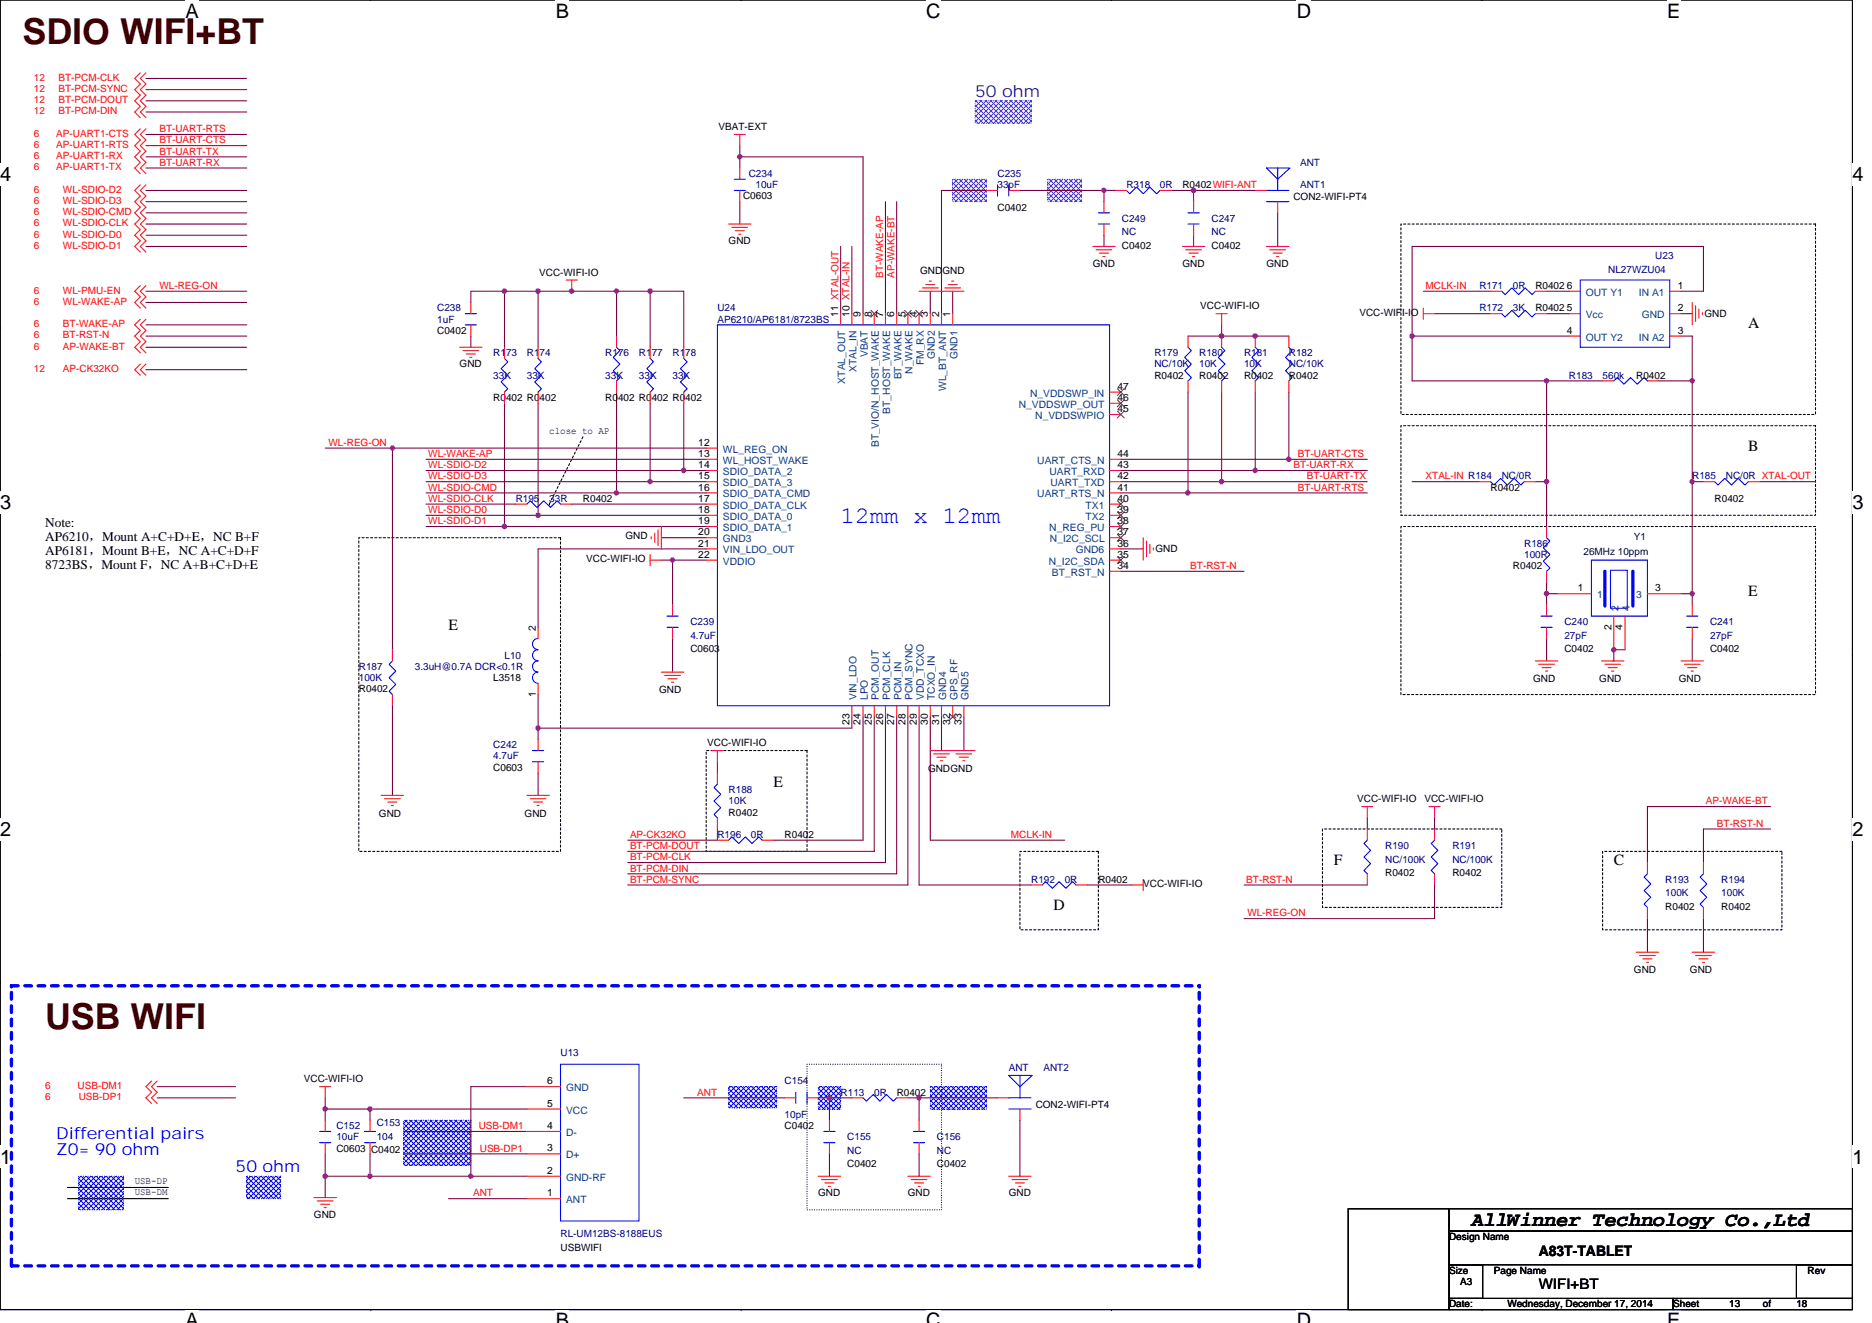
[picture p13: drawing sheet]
<svg xmlns="http://www.w3.org/2000/svg" width="297mm" height="210mm" viewBox="0 0 297 210" stroke-linecap="round" stroke-linejoin="round" font-family="sans-serif">
<defs><g id="words">
<g font-size="5.7" fill="#400000">
<text x="3.6" y="6.9">SDIO WIFI+BT</text>
<text x="7.2" y="163.4">USB WIFI</text>
</g>
<text font-size="3.7" fill="#00f" x="133.4" y="83">12mm x 12mm</text>
<g font-size="3.2">
<text x="29.4" y="2.8">A</text>
<text x="88.2" y="2.8">B</text>
<text x="147" y="2.8">C</text>
<text x="205.8" y="2.8">D</text>
<text x="264.5" y="2.8">E</text>
<text x="0" y="28.8">4</text>
<text x="293.9" y="28.8">4</text>
<text x="0" y="80.8">3</text>
<text x="293.9" y="80.8">3</text>
<text x="0" y="132.7">2</text>
<text x="293.9" y="132.7">2</text>
<text x="0" y="184.7">1</text>
<text x="293.9" y="184.7">1</text>
<text x="233.5" y="194.6">AllWinner Technology Co.,Ltd</text>
<text x="29.4" y="210.7">A</text>
<text x="88.2" y="210.7">B</text>
<text x="147" y="210.7">C</text>
<text x="205.8" y="210.7">D</text>
<text x="264.5" y="210.7">E</text>
</g>
<text font-size="2.6" fill="#400080" x="154.7" y="15.4">50 ohm</text>
<g font-size="2.6" fill="#00f">
<text x="8.9" y="180.7">Differential pairs</text>
<text x="8.9" y="183.4">Z0= 90 ohm</text>
<text x="37.4" y="186.1">50 ohm</text>
</g>
<g font-size="2.5">
<text x="277.4" y="52">A</text>
<text x="277.4" y="71.5">B</text>
<text x="277.4" y="94.7">E</text>
<text x="71.2" y="100">E</text>
<text x="122.7" y="124.9">E</text>
<text x="211.6" y="137.3">F</text>
<text x="256.1" y="137.3">C</text>
<text x="167.2" y="144.4">D</text>
</g>
<g font-size="2.3">
<text x="244.2" y="199.3">A83T-TABLET</text>
<text x="244.2" y="204.6">WIFI+BT</text>
</g>
<g font-size="2.1">
<text x="7.2" y="83.7">Note:</text>
<text x="7.2" y="85.9">AP6210，Mount A+C+D+E，NC B+F</text>
<text x="7.2" y="88.1">AP6181，Mount B+E，NC A+C+D+F</text>
<text x="7.2" y="90.3">8723BS，Mount F，NC A+B+C+D+E</text>
</g>
<g font-size="1.6" fill="#f00">
<text x="5.4" y="16.4">12</text>
<text x="5.4" y="14.6">12</text>
<text x="5.4" y="12.8">12</text>
<text x="9.3" y="16.4">BT-PCM-DOUT</text>
<text x="9.3" y="14.6">BT-PCM-SYNC</text>
<text x="9.3" y="12.8">BT-PCM-CLK</text>
<text x="5.4" y="18.1">12</text>
<text x="5.4" y="23.5">6</text>
<text x="5.4" y="21.7">6</text>
<text x="8.9" y="23.5">AP-UART1-RTS</text>
<text x="8.9" y="21.7">AP-UART1-CTS</text>
<text x="9.3" y="18.1">BT-PCM-DIN</text>
<text x="25.3" y="22.8">BT-UART-CTS</text>
<text x="25.3" y="21">BT-UART-RTS</text>
<text x="5.4" y="27">6</text>
<text x="5.4" y="25.3">6</text>
<text x="8.9" y="27">AP-UART1-TX</text>
<text x="8.9" y="25.3">AP-UART1-RX</text>
<text x="25.3" y="26.3">BT-UART-RX</text>
<text x="25.3" y="24.5">BT-UART-TX</text>
<text x="5.4" y="30.6">6</text>
<text x="5.4" y="32.4">6</text>
<text x="5.4" y="34.1">6</text>
<text x="5.4" y="35.9">6</text>
<text x="10" y="30.6">WL-SDIO-D2</text>
<text x="10" y="32.4">WL-SDIO-D3</text>
<text x="10" y="34.1">WL-SDIO-CMD</text>
<text x="10" y="35.9">WL-SDIO-CLK</text>
<text x="5.4" y="37.7">6</text>
<text x="5.4" y="39.5">6</text>
<text x="10" y="37.7">WL-SDIO-D0</text>
<text x="10" y="39.5">WL-SDIO-D1</text>
<text x="5.4" y="46.6">6</text>
<text x="10" y="46.6">WL-PMU-EN</text>
<text x="25.3" y="45.9">WL-REG-ON</text>
<text x="140.1" y="44.1" transform="rotate(-90 140.1 44.1)">BT-WAKE-AP</text>
<text x="141.9" y="44.1" transform="rotate(-90 141.9 44.1)">AP-WAKE-BT</text>
<text x="226.2" y="45.9">MCLK-IN</text>
<text x="5.4" y="53.7">6</text>
<text x="5.4" y="48.4">6</text>
<text x="5.4" y="51.9">6</text>
<text x="10" y="53.7">BT-RST-N</text>
<text x="10" y="48.4">WL-WAKE-AP</text>
<text x="10" y="51.9">BT-WAKE-AP</text>
<text x="5.4" y="55.5">6</text>
<text x="5.4" y="59">12</text>
<text x="10" y="55.5">AP-WAKE-BT</text>
<text x="10" y="59">AP-CK32KO</text>
<text x="52.1" y="70.8">WL-REG-ON</text>
<text x="68" y="74.3">WL-SDIO-D2</text>
<text x="68" y="76.1">WL-SDIO-D3</text>
<text x="68" y="77.9">WL-SDIO-CMD</text>
<text x="68" y="72.5">WL-WAKE-AP</text>
<text x="205.2" y="74.3">BT-UART-RX</text>
<text x="205.9" y="72.5">BT-UART-CTS</text>
<text x="205.9" y="77.9">BT-UART-RTS</text>
<text x="207.4" y="76.1">BT-UART-TX</text>
<text x="226.2" y="76.1">XTAL-IN R184</text>
<text x="68" y="81.4">WL-SDIO-D0</text>
<text x="68" y="83.2">WL-SDIO-D1</text>
<text x="68" y="79.7">WL-SDIO-CLK</text>
<text x="188.9" y="90.3">BT-RST-N</text>
<text x="270.7" y="127.7">AP-WAKE-BT</text>
<text x="272.4" y="131.2">BT-RST-N</text>
<text x="100" y="134.8">BT-PCM-DOUT</text>
<text x="100" y="136.5">BT-PCM-CLK</text>
<text x="100" y="133">AP-CK32KO</text>
<text x="160.4" y="133">MCLK-IN</text>
<text x="100" y="140.1">BT-PCM-SYNC</text>
<text x="100" y="138.3">BT-PCM-DIN</text>
<text x="197.8" y="140.1">BT-RST-N</text>
<text x="197.9" y="145.4">WL-REG-ON</text>
<text x="7.2" y="172.8">6</text>
<text x="12.3" y="172.8">USB-DM1</text>
<text x="110.6" y="173.9">ANT</text>
<text x="7.2" y="174.6">6</text>
<text x="12.5" y="174.6">USB-DP1</text>
<text x="76" y="179.2">USB-DM1</text>
<text x="76.1" y="182.8">USB-DP1</text>
<text x="75.1" y="189.9">ANT</text>
</g>
<g font-size="1.6">
<text x="114" y="20.6">VBAT-EXT</text>
<text x="187.6" y="29.9">R0402WIFI-ANT</text>
<text x="117.9" y="31.6">C0603</text>
<text x="158.3" y="33.4">C0402</text>
<text x="205.2" y="31.8">CON2-WIFI-PT4</text>
<text x="115.6" y="38.8">GND</text>
<text x="178" y="39.5">C0402</text>
<text x="192.2" y="39.5">C0402</text>
<text x="85.6" y="43.7">VCC-WIFI-IO</text>
<text x="146" y="43.6">GND</text>
<text x="149.6" y="43.6">GND</text>
<text x="173.4" y="42.3">GND</text>
<text x="187.6" y="42.3">GND</text>
<text x="201" y="42.3">GND</text>
<text x="243.6" y="45.9">R0402</text>
<text x="248.6" y="45.8">6</text>
<text x="266.2" y="45.8">1</text>
<text x="69.4" y="53">C0402</text>
<text x="133" y="50.3" transform="rotate(-90 133 50.3)">11 XTAL-OUT</text>
<text x="134.8" y="50.3" transform="rotate(-90 134.8 50.3)">10 XTAL-IN</text>
<text x="136.6" y="50.3" transform="rotate(-90 136.6 50.3)">9</text>
<text x="138.3" y="50.3" transform="rotate(-90 138.3 50.3)">8</text>
<text x="140.1" y="50.3" transform="rotate(-90 140.1 50.3)">7</text>
<text x="141.9" y="50.3" transform="rotate(-90 141.9 50.3)">6</text>
<text x="143.7" y="50.3" transform="rotate(-90 143.7 50.3)">5</text>
<text x="145.5" y="50.3" transform="rotate(-90 145.5 50.3)">4</text>
<text x="147.2" y="50.3" transform="rotate(-90 147.2 50.3)">3</text>
<text x="149" y="50.3" transform="rotate(-90 149 50.3)">2</text>
<text x="150.8" y="50.3" transform="rotate(-90 150.8 50.3)">1</text>
<text x="190.5" y="49.1">VCC-WIFI-IO</text>
<text x="215.7" y="50.1">VCC-WIFI-IO</text>
<text x="243.6" y="49.4">R0402</text>
<text x="248.6" y="53">4</text>
<text x="248.6" y="49.4">5</text>
<text x="266.2" y="49.4">2</text>
<text x="266.2" y="53">3</text>
<text x="270.5" y="50.3">GND</text>
<text x="72.9" y="58.3">GND</text>
<text x="78.3" y="63.6">R0402 R0402</text>
<text x="96.1" y="63.6">R0402 R0402 R0402</text>
<text x="177.3" y="63.6">46</text>
<text x="177.3" y="65.4">45</text>
<text x="177.3" y="61.8">47</text>
<text x="183.2" y="60.1">R0402</text>
<text x="190.3" y="60.1">R0402</text>
<text x="197.4" y="60.1">R0402</text>
<text x="204.5" y="60.1">R0402</text>
<text x="259.6" y="60.1">R0402</text>
<text x="87.2" y="68.8">close to AP</text>
<text x="110.8" y="70.7">12</text>
<text x="110.8" y="72.5">13</text>
<text x="110.8" y="74.3">14</text>
<text x="110.8" y="77.9">16</text>
<text x="110.8" y="76.1">15</text>
<text x="177.3" y="76.1">42</text>
<text x="177.3" y="74.3">43</text>
<text x="177.3" y="77.9">41</text>
<text x="177.3" y="72.5">44</text>
<text x="236.5" y="77.9">R0402</text>
<text x="92.5" y="79.7">R0402</text>
<text x="110.8" y="81.4">18</text>
<text x="110.8" y="79.6">17</text>
<text x="110.8" y="83.2">19</text>
<text x="177.3" y="81.4">39</text>
<text x="177.3" y="83.2">38</text>
<text x="177.3" y="79.6">40</text>
<text x="272.1" y="79.7">R0402</text>
<text x="93" y="89.3">VCC-WIFI-IO</text>
<text x="99.2" y="85.5">GND</text>
<text x="110.8" y="88.5">22</text>
<text x="110.8" y="85">20</text>
<text x="110.8" y="86.7">21</text>
<text x="177.3" y="86.7">36</text>
<text x="177.3" y="88.5">35</text>
<text x="177.3" y="85">37</text>
<text x="183.3" y="87.7">GND</text>
<text x="177.3" y="90.3">34</text>
<text x="240.1" y="90.3">R0402</text>
<text x="250.4" y="93.9">1</text>
<text x="262.7" y="93.9">3</text>
<text x="85" y="100.1" transform="rotate(-90 85 100.1)">2</text>
<text x="255.7" y="99.9" transform="rotate(-90 255.7 99.9)">2</text>
<text x="257.5" y="99.9" transform="rotate(-90 257.5 99.9)">4</text>
<text x="109.6" y="103.5">C0603</text>
<text x="248.2" y="103.5">C0402</text>
<text x="271.4" y="103.5">C0402</text>
<text x="56.9" y="109.9">R0402</text>
<text x="78.3" y="108.1">L3518</text>
<text x="85" y="110.6" transform="rotate(-90 85 110.6)">1</text>
<text x="104.6" y="110">GND</text>
<text x="243.3" y="108.3">GND</text>
<text x="253.8" y="108.3">GND</text>
<text x="266.4" y="108.3">GND</text>
<text x="112.2" y="118.4">VCC-WIFI-IO</text>
<text x="134.8" y="115.1" transform="rotate(-90 134.8 115.1)">23</text>
<text x="136.6" y="115.1" transform="rotate(-90 136.6 115.1)">24</text>
<text x="138.3" y="115.1" transform="rotate(-90 138.3 115.1)">25</text>
<text x="140.1" y="115.1" transform="rotate(-90 140.1 115.1)">26</text>
<text x="141.9" y="115.1" transform="rotate(-90 141.9 115.1)">27</text>
<text x="143.7" y="115.1" transform="rotate(-90 143.7 115.1)">28</text>
<text x="145.5" y="115.1" transform="rotate(-90 145.5 115.1)">29</text>
<text x="147.2" y="115.1" transform="rotate(-90 147.2 115.1)">30</text>
<text x="149" y="115.1" transform="rotate(-90 149 115.1)">31</text>
<text x="150.8" y="115.1" transform="rotate(-90 150.8 115.1)">32</text>
<text x="152.6" y="115.1" transform="rotate(-90 152.6 115.1)">33</text>
<text x="78.3" y="122.3">C0603</text>
<text x="147.3" y="122.5">GNDGND</text>
<text x="60.1" y="129.6">GND</text>
<text x="83.2" y="129.6">GND</text>
<text x="115.6" y="129.4">R0402</text>
<text x="215.3" y="127.3">VCC-WIFI-IO</text>
<text x="226" y="127.3">VCC-WIFI-IO</text>
<text x="124.5" y="133">R0402</text>
<text x="174.3" y="140.1">R0402</text>
<text x="181.4" y="140.8">VCC-WIFI-IO</text>
<text x="219.8" y="139">R0402</text>
<text x="230.5" y="139">R0402</text>
<text x="264.2" y="144.4">R0402</text>
<text x="273.1" y="144.4">R0402</text>
<text x="259.3" y="154.5">GND</text>
<text x="268.2" y="154.5">GND</text>
<text x="48.2" y="171.7">VCC-WIFI-IO</text>
<text x="86.8" y="172.1">6</text>
<text x="142.3" y="173.9">R0402</text>
<text x="86.8" y="179.2">4</text>
<text x="86.8" y="175.6">5</text>
<text x="124.5" y="179.2">C0402</text>
<text x="164.3" y="175.8">CON2-WIFI-PT4</text>
<text x="53.4" y="182.8">C0603 C0402</text>
<text x="86.8" y="182.8">3</text>
<text x="134.4" y="185.3">C0402</text>
<text x="148.7" y="185.3">C0402</text>
<text x="21.4" y="187.9">USB-DP</text>
<text x="21.4" y="189.7">USB-DM</text>
<text x="86.8" y="189.9">1</text>
<text x="86.8" y="186.3">2</text>
<text x="129.8" y="189.9">GND</text>
<text x="144.1" y="189.9">GND</text>
<text x="160.1" y="189.9">GND</text>
<text x="49.8" y="193.3">GND</text>
<text x="229.9" y="196.8">Design Name</text>
<text x="88.9" y="198.6">USBWIFI</text>
<text x="229.9" y="202.2">Size</text>
<text x="231.7" y="203.9">A3</text>
<text x="237" y="202.2">Page Name</text>
<text x="286.8" y="202.2">Rev</text>
<text x="229.9" y="207.5">Date:</text>
<text x="239.2" y="207.5">Wednesday, December 17, 2014</text>
<text x="265.5" y="207.5">Sheet</text>
<text x="274.4" y="207.5">13</text>
<text x="279.7" y="207.5">of</text>
<text x="285" y="207.5">18</text>
</g>
<g font-size="1.6" fill="#000080">
<text x="118.8" y="28.1">C234</text>
<text x="119.9" y="29.9">10uF</text>
<text x="158.3" y="28.1">C235</text>
<text x="158.3" y="29.9">33pF</text>
<text x="178.7" y="29.9">R318</text>
<text x="184.1" y="29.9">0R</text>
<text x="206.3" y="29.9">ANT1</text>
<text x="206.3" y="26.3">ANT</text>
<text x="178" y="35.2">C249</text>
<text x="192.2" y="35.2">C247</text>
<text x="178" y="37.3">NC</text>
<text x="192.2" y="37.3">NC</text>
<text x="262.7" y="41.1">U23</text>
<text x="234.7" y="45.9">R171</text>
<text x="240.1" y="45.9">0R</text>
<text x="255.2" y="43.4">NL27WZU04</text>
<text x="69.4" y="49.4">C238</text>
<text x="69.4" y="51.2">1uF</text>
<text x="113.8" y="49.4">U24</text>
<text x="113.8" y="51.2">AP6210/AP6181/8723BS</text>
<text x="234.7" y="49.4">R172</text>
<text x="240.1" y="49.4">3K</text>
<text x="78.3" y="56.5">R173</text>
<text x="83.6" y="56.5">R174</text>
<text x="96.1" y="56.5">R176</text>
<text x="101.4" y="56.5">R177</text>
<text x="106.7" y="56.5">R178</text>
<text x="183.2" y="56.5">R179</text>
<text x="183.2" y="58.3">NC/10K</text>
<text x="190.3" y="56.5">R180</text>
<text x="190.3" y="58.3">10K</text>
<text x="197.4" y="56.5">R181</text>
<text x="197.4" y="58.3">10K</text>
<text x="204.5" y="56.5">R182</text>
<text x="204.5" y="58.3">NC/10K</text>
<text x="78.3" y="60.1">33K</text>
<text x="83.6" y="60.1">33K</text>
<text x="96.1" y="60.1">33K</text>
<text x="101.4" y="60.1">33K</text>
<text x="106.7" y="60.1">33K</text>
<text x="249" y="60.1">R183</text>
<text x="254.3" y="60.1">560k</text>
<text x="238.3" y="76.1">NC/0R</text>
<text x="268.5" y="76.1">R185</text>
<text x="273.9" y="76.1">NC/0R XTAL-OUT</text>
<text x="81.8" y="79.7">R195</text>
<text x="87.2" y="79.7">33R</text>
<text x="241.8" y="86.8">R186</text>
<text x="241.8" y="88.5">100R</text>
<text x="109.6" y="99.2">C239</text>
<text x="109.6" y="101.3">4.7uF</text>
<text x="248.2" y="99.2">C240</text>
<text x="248.2" y="101.3">27pF</text>
<text x="271.4" y="99.2">C241</text>
<text x="271.4" y="101.3">27pF</text>
<text x="56.9" y="106.3">R187</text>
<text x="65.8" y="106.3">3.3uH@0.7A DCR&lt;0.1R</text>
<text x="80" y="104.5">L10</text>
<text x="56.9" y="108.1">100K</text>
<text x="78.3" y="118.8">C242</text>
<text x="78.3" y="120.5">4.7uF</text>
<text x="115.6" y="125.9">R188</text>
<text x="115.6" y="127.7">10K</text>
<text x="113.8" y="133">R196</text>
<text x="119.2" y="133">0R</text>
<text x="219.8" y="134.8">R190</text>
<text x="219.8" y="136.9">NC/100K</text>
<text x="230.5" y="134.8">R191</text>
<text x="230.5" y="136.9">NC/100K</text>
<text x="163.6" y="140.1">R192</text>
<text x="168.9" y="140.1">0R</text>
<text x="264.2" y="140.1">R193</text>
<text x="264.2" y="142.2">100K</text>
<text x="273.1" y="140.1">R194</text>
<text x="273.1" y="142.2">100K</text>
<text x="88.9" y="167.7">U13</text>
<text x="124.5" y="172.1">C154</text>
<text x="133.4" y="173.9">R113</text>
<text x="138.7" y="173.9">0R</text>
<text x="160.1" y="170">ANT</text>
<text x="165.6" y="170">ANT2</text>
<text x="53.4" y="179.2">C152</text>
<text x="59.8" y="178.7">C153</text>
<text x="124.5" y="177.4">10pF</text>
<text x="53.4" y="181">10uF</text>
<text x="59.8" y="181">104</text>
<text x="134.4" y="181">C155</text>
<text x="134.4" y="183.1">NC</text>
<text x="148.7" y="181">C156</text>
<text x="148.7" y="183.1">NC</text>
<text x="88.9" y="196.3">RL-UM12BS-8188EUS</text>
</g>
<g font-size="1.6" fill="#004080">
<text x="251.6" y="46.9">OUT Y1</text>
<text x="260.1" y="46.9">IN A1</text>
<text x="251.6" y="50.5">Vcc</text>
<text x="260.5" y="50.5">GND</text>
<text x="135.9" y="59.1" transform="rotate(-90 135.9 59.1)">XTAL_IN</text>
<text x="137.7" y="56.7" transform="rotate(-90 137.7 56.7)">VBAT</text>
<text x="144.8" y="59.3" transform="rotate(-90 144.8 59.3)">N_WAKE</text>
<text x="146.6" y="58" transform="rotate(-90 146.6 58)">FM_RX</text>
<text x="148.4" y="57" transform="rotate(-90 148.4 57)">GND2</text>
<text x="151.9" y="57" transform="rotate(-90 151.9 57)">GND1</text>
<text x="251.6" y="54.1">OUT Y2</text>
<text x="260.1" y="54.1">IN A2</text>
<text x="134.1" y="60.9" transform="rotate(-90 134.1 60.9)">XTAL_OUT</text>
<text x="141.2" y="65.7" transform="rotate(-90 141.2 65.7)">BT_HOST_WAKE</text>
<text x="143" y="60.2" transform="rotate(-90 143 60.2)">BT_WAKE</text>
<text x="150.1" y="62.1" transform="rotate(-90 150.1 62.1)">WL_BT_ANT</text>
<text x="161.7" y="64.7">N_VDDSWP_OUT</text>
<text x="163.5" y="62.9">N_VDDSWP_IN</text>
<text x="114.7" y="71.8">WL_REG_ON</text>
<text x="139.5" y="71" transform="rotate(-90 139.5 71)">BT_VIO/N_HOST_WAKE</text>
<text x="164.3" y="66.5">N_VDDSWPIO</text>
<text x="114.7" y="73.6">WL_HOST_WAKE</text>
<text x="114.7" y="75.4">SDIO_DATA_2</text>
<text x="114.7" y="77.2">SDIO_DATA_3</text>
<text x="164.6" y="73.6">UART_CTS_N</text>
<text x="166.5" y="75.4">UART_RXD</text>
<text x="166.7" y="77.2">UART_TXD</text>
<text x="114.7" y="82.5">SDIO_DATA_0</text>
<text x="114.7" y="80.7">SDIO_DATA_CLK</text>
<text x="114.7" y="79">SDIO_DATA_CMD</text>
<text x="164.6" y="79">UART_RTS_N</text>
<text x="172.3" y="82.5">TX2</text>
<text x="172.3" y="80.7">TX1</text>
<text x="114.7" y="89.6">VDDIO</text>
<text x="114.7" y="84.3">SDIO_DATA_1</text>
<text x="114.7" y="86.1">GND3</text>
<text x="114.7" y="87.8">VIN_LDO_OUT</text>
<text x="166.4" y="89.6">N_I2C_SDA</text>
<text x="166.5" y="84.3">N_REG_PU</text>
<text x="166.6" y="86.1">N_I2C_SCL</text>
<text x="170.7" y="87.8">GND6</text>
<text x="166.9" y="91.4">BT_RST_N</text>
<text x="253.4" y="95">1</text>
<text x="259.6" y="95">3</text>
<text x="256.8" y="96.9" transform="rotate(-90 256.8 96.9)">2</text>
<text x="258.6" y="96.9" transform="rotate(-90 258.6 96.9)">4</text>
<text x="135.9" y="111.1" transform="rotate(-90 135.9 111.1)">VIN_LDO</text>
<text x="137.7" y="111.1" transform="rotate(-90 137.7 111.1)">LPO</text>
<text x="139.5" y="111.1" transform="rotate(-90 139.5 111.1)">PCM_OUT</text>
<text x="141.2" y="111.1" transform="rotate(-90 141.2 111.1)">PCM_CLK</text>
<text x="143" y="111.1" transform="rotate(-90 143 111.1)">PCM_IN</text>
<text x="144.8" y="111.1" transform="rotate(-90 144.8 111.1)">PCM_SYNC</text>
<text x="146.6" y="111.1" transform="rotate(-90 146.6 111.1)">VDD_TCXO</text>
<text x="148.4" y="111.1" transform="rotate(-90 148.4 111.1)">TCXO_IN</text>
<text x="150.1" y="111.1" transform="rotate(-90 150.1 111.1)">GND4</text>
<text x="151.9" y="111.1" transform="rotate(-90 151.9 111.1)">GPS_RF</text>
<text x="153.7" y="111.1" transform="rotate(-90 153.7 111.1)">GND5</text>
<text x="89.8" y="173.2">GND</text>
<text x="89.8" y="176.7">VCC</text>
<text x="89.8" y="183.9">D+</text>
<text x="89.8" y="180.3">D-</text>
<text x="89.8" y="191">ANT</text>
<text x="89.8" y="187.4">GND-RF</text>
</g>
<g font-size="1.6" fill="#000040">
<text x="251.3" y="88">26MHz 10ppm</text>
<text x="259.3" y="85.7">Y1</text>
</g>
</g></defs>
<path d="M0 0h293.9v207.9h-293.9z" fill="none" stroke="#000" stroke-width=".17"/>
<g fill="#fff">
<path d="M29.4 0h2.1v3.5h-2.1z"/>
<path d="M29.4 207.9h2.1v2h-2.1z"/>
</g>
<path d="M58.8 0h.1M58.8 207.9h.1" fill="none" stroke="#000" stroke-width=".17"/>
<g fill="#fff">
<path d="M88.2 0h2.1v3.5h-2.1z"/>
<path d="M88.2 207.9h2.1v2h-2.1z"/>
</g>
<path d="M117.6 0h.1M117.6 207.9h.1" fill="none" stroke="#000" stroke-width=".17"/>
<g fill="#fff">
<path d="M147 0h2.3v3.5h-2.3z"/>
<path d="M147 207.9h2.3v2h-2.3z"/>
</g>
<path d="M176.4 0h.1M176.4 207.9h.1" fill="none" stroke="#000" stroke-width=".17"/>
<g fill="#fff">
<path d="M205.8 0h2.2v3.5h-2.2z"/>
<path d="M205.8 207.9h2.2v2h-2.2z"/>
</g>
<path d="M235.2 0h.1M235.2 207.9h.1" fill="none" stroke="#000" stroke-width=".17"/>
<g fill="#fff">
<path d="M264.5 0h2.1v3.5h-2.1z"/>
<path d="M264.5 207.9h2.1v2h-2.1z"/>
<path d="M0 26h1.8v3.5h-1.8z"/>
<path d="M293.9 26h1.8v3.5h-1.8z"/>
<path d="M0 77.9h1.8v3.5h-1.8z"/>
<path d="M293.9 77.9h1.8v3.5h-1.8z"/>
</g>
<path d="M0 52h.1M293.9 52h.1" fill="none" stroke="#000" stroke-width=".17"/>
<g fill="#fff">
<path d="M0 129.9h1.8v3.5h-1.8z"/>
<path d="M293.9 129.9h1.8v3.5h-1.8z"/>
</g>
<path d="M0 103.9h.1M293.9 103.9h.1" fill="none" stroke="#000" stroke-width=".17"/>
<g fill="#fff">
<path d="M0 181.9h1.8v3.5h-1.8z"/>
<path d="M293.9 181.9h1.8v3.5h-1.8z"/>
</g>
<path d="M0 155.9h.1M293.9 155.9h.1M10.7 188.5h16M10.7 190.2h16M213.9 191.9h16v16h-16zM229.9 191.9h64v3.5h-64zM229.9 195.4h64v5.3h-64zM229.9 200.7h5.4v5.4h-5.4zM229.9 206.1h35.6v1.8h-35.6zM265.5 206.1h28.4v1.8h-28.4zM285 200.7h8.9v5.4h-8.9z" fill="none" stroke="#000" stroke-width=".17"/>
<path d="M222.3 35.6h65.8v30.2h-65.8zM92.5 69.3l-5.3 10.7M222.3 67.6h65.8v14.2h-65.8zM56.9 85.3h32v49.8h-32zM87.2 80h.1M222.3 83.6h65.8v26.6h-65.8zM112.1 119.1h16v16h-16zM161.8 135.1h12.5v12.5h-12.5zM209.8 131.6h28.5v12.4h-28.5zM254.3 135.1h28.4v12.5h-28.4z" fill="none" stroke="#000" stroke-width=".17" stroke-dasharray=".3 .3"/>
<g fill="#8000ff" stroke="#8000ff" stroke-width=".17" stroke-dasharray="0 .3">
<path d="M151.2 28.4h5.3v3.6h-5.3z" fill-rule="evenodd"/>
<path d="M154.7 16h8.9v3.6h-8.9z" fill-rule="evenodd"/>
<path d="M166.3 28.4h5.3v3.6h-5.3z" fill-rule="evenodd"/>
</g>
<path d="M1.8 156.5h188.5M1.8 156.5h.1M190.3 156.5h.1M1.8 200.9h188.5M1.8 200.9v-44.4M190.3 200.9h.1M190.3 200.9v-44.4" fill="none" stroke="#00f" stroke-width=".53" stroke-dasharray="1.1 1.1"/>
<g fill="#00f" stroke="#00f" stroke-width=".17" stroke-dasharray="0 .3">
<path d="M147.6 172.5h8.9v3.5h-8.9z" fill-rule="evenodd"/>
<path d="M129.8 172.5h3.6v3.5h-3.6z" fill-rule="evenodd"/>
<path d="M39.2 186.7h5.3v3.5h-5.3z" fill-rule="evenodd"/>
<path d="M115.6 172.5h7.7v3.4h-7.7z" fill-rule="evenodd"/>
<path d="M12.5 186.7h7.1v5.3h-7.1z" fill-rule="evenodd"/>
<path d="M64 177.8h10.7v7.1h-10.7z" fill-rule="evenodd"/>
</g>
<path d="M128.1 168.9h21.3v23.1h-21.3z" fill="none" stroke="#000" stroke-width=".17" stroke-dasharray="0 .3"/>
<g fill="none" stroke="#800040" stroke-width=".17">
<path d="M23.2 12.4h16M23.2 14.2h16M23.2 17.8h16M23.2 16h16M23.2 30.2h16M23.2 32h16M23.2 33.8h16M23.2 35.6h16M23.2 37.3h16M23.2 39.1h16M23.2 26.7h16M23.2 24.9h16"/>
<path d="M23.2 23.1h16M23.2 21.3h16M117.4 24.9v1.8M117.4 32v3.6M117.4 24.9h19.5v24.9M117.4 23.1v1.8M133.4 39.1v10.7M135.2 39.1v10.7M140.5 32v17.8M142.3 32v17.8M156.5 30.2h-7.1v19.6M161.8 30.2h13.4"/>
<path d="M175.2 30.2v1.8M175.2 37.3v1.8M175.2 30.2h1.8M185.8 30.2h3.6M189.4 30.2h9.8M189.4 37.3v1.8M189.4 30.2v1.8M202.7 33.8v5.3M23.2 55.1h16M23.2 58.7h16M23.2 53.3h16M23.2 46.2h16"/>
<path d="M23.2 48h16M23.2 51.6h16M74.7 53.3v1.8M80 46.2h-5.3v1.8M80 46.2h5.4M80 46.2v8.9M85.4 46.2v8.9M97.8 46.2h5.4M97.8 46.2v7.1M97.8 46.2h-12.4M103.2 46.2h5.3v8.9M103.2 46.2v8.9"/>
<path d="M147.6 46.2v3.6M151.2 46.2v3.6M188.5 53.3h5.3M193.8 51.6v1.7h10.7M224.1 53.3v7.2h21.3M224.1 53.3h24.9M225.8 46.2h10.7M227.6 49.8h8.9M245.4 46.2h3.6M245.4 49.8h3.6M266.7 46.2h3.6v-7.1h-46.2v14.2M266.7 53.3h1.8v7.2"/>
<path d="M266.7 49.8h1.8M51.6 71.1h10.7M62.3 71.1h49.8M62.3 71.1v32M67.6 74.7h40.9M67.6 76.5h35.6M67.6 78.2h30.2M67.6 72.9h44.5M80 64v19.6M85.4 64v17.8M97.8 62.2v16M97.8 78.2h14.3"/>
<path d="M103.2 64v12.5M103.2 76.5h8.9M108.5 74.7h3.6M108.5 64v10.7M177.8 72.9h26.7M177.8 74.7h21.4M177.8 76.5h16M177.8 78.2h10.7M188.5 78.2h28.5M188.5 62.2v16M193.8 62.2v14.3M193.8 76.5h23.2"/>
<path d="M199.2 74.7h17.8M199.2 62.2v12.5M204.5 72.9h12.5M204.5 62.2v10.7M224.1 76.5h10.6M243.6 76.5h1.8M245.4 60.5v16M245.4 76.5v7.1M245.4 60.5h8.9M263.2 60.5h5.3M268.5 60.5v16h1.8M268.5 76.5v17.7"/>
<path d="M279.2 76.5h8.9M67.6 83.6h12.4M67.6 81.8h17.8M67.6 80h14.2M80 83.6h32.1M85.4 81.8h26.7M90.7 80h21.4M104.9 85.3h7.2M104.9 88.9h1.8M106.7 88.9h5.4M106.7 88.9v7.1M112.1 87.1h-26.7v12.5"/>
<path d="M177.8 87.1h3.6M177.8 90.7h19.6M245.4 94.2v1.8M245.4 92.5v1.7M245.4 94.2h1.8M266.7 94.2h1.8M268.5 94.2v1.8M62.3 112v14.2M85.4 110.2v5.4M85.4 115.6v1.7M106.7 101.3v5.4M135.2 113.8v1.8h-49.8"/>
<path d="M136.9 113.8v19.5h-14.2M138.7 113.8v21.3h-39.1M140.5 113.8v23.1h-40.9M142.3 113.8v24.9h-42.7M144.1 113.8v26.7h-44.5M145.8 113.8v26.7h17.8M147.6 113.8v19.5h21.3M149.4 113.8v5.3M152.9 113.8v5.3M245.4 101.3v3.6M257.8 103.1h-1.7v1.8h-.2M268.5 101.3v3.6"/>
<path d="M85.4 122.7v3.5M113.8 131.6v1.7h-14.2M113.8 120.9v1.8M217 129.8v1.8M227.6 129.8v1.8M281 128h-19.6v8.9M281 131.6h-10.7v5.3M172.5 140.5h7.1M197.4 140.5h19.6M227.6 140.5v5.3h-30.2M261.4 145.8v5.3M270.3 145.8v5.3"/>
<path d="M24.9 172.5h12.5M24.9 174.2h12.5M51.6 176v1.8M51.6 174.2v1.8M51.6 176h7.1M58.7 176v1.8M58.7 176h24.9M64 179.6h19.6M83.6 172.5h-8.9v14.2M108.5 174.2h16M129.8 174.2h1.8M131.6 174.2v3.6"/>
<path d="M131.6 174.2h3.6M144.1 174.2h1.7M145.8 174.2h12.5M145.8 174.2v3.6M161.8 177.8v8.9M51.6 186.7v3.4M51.6 183.1v3.6M51.6 186.7h7.1M58.7 186.7h16M58.7 183.1v3.6M64 183.1h19.6M71.2 190.2h12.4"/>
<path d="M74.7 186.7h8.9M131.6 183.1v3.6M145.8 183.1v3.6"/>
</g>
<g fill="#f0f" stroke="#f0f" stroke-width=".17">
<circle cx="97.8" cy="78.2" r=".35"/>
<circle cx="117.4" cy="24.9" r=".35"/>
<circle cx="106.7" cy="88.9" r=".35"/>
<circle cx="108.5" cy="74.7" r=".35"/>
<circle cx="103.2" cy="76.4" r=".35"/>
<circle cx="85.4" cy="81.8" r=".35"/>
<circle cx="80" cy="83.6" r=".35"/>
<circle cx="80" cy="46.2" r=".35"/>
<circle cx="85.4" cy="46.2" r=".35"/>
<circle cx="90.7" cy="46.2" r=".35"/>
<circle cx="193.8" cy="53.3" r=".35"/>
<circle cx="62.3" cy="71.1" r=".35"/>
<circle cx="268.5" cy="94.2" r=".35"/>
<circle cx="245.4" cy="76.4" r=".35"/>
<circle cx="245.4" cy="60.4" r=".35"/>
<circle cx="268.5" cy="76.4" r=".35"/>
<circle cx="268.5" cy="60.4" r=".35"/>
<circle cx="103.2" cy="46.2" r=".35"/>
<circle cx="97.8" cy="46.2" r=".35"/>
<circle cx="224.1" cy="53.3" r=".35"/>
<circle cx="188.5" cy="78.2" r=".35"/>
<circle cx="256.1" cy="103.1" r=".35"/>
<circle cx="193.8" cy="76.4" r=".35"/>
<circle cx="199.2" cy="74.7" r=".35"/>
<circle cx="204.5" cy="72.9" r=".35"/>
<circle cx="245.4" cy="94.2" r=".35"/>
<circle cx="199.2" cy="53.3" r=".35"/>
<circle cx="85.4" cy="115.6" r=".35"/>
<circle cx="145.8" cy="174.2" r=".35"/>
<circle cx="131.6" cy="174.2" r=".35"/>
<circle cx="58.7" cy="176" r=".35"/>
<circle cx="51.6" cy="176" r=".35"/>
<circle cx="51.6" cy="186.7" r=".35"/>
<circle cx="74.7" cy="186.7" r=".35"/>
<circle cx="58.7" cy="186.7" r=".35"/>
<circle cx="175.2" cy="30.2" r=".35"/>
<circle cx="189.4" cy="30.2" r=".35"/>
</g>
<g fill="none" stroke="#f00" stroke-width=".17">
<path d="M22.3 11.6l-.9 .8 .9 .9-.9 .9 .9 .9-.9 .9 .9 .9-.9 .9 .9 .9M23.2 11.6l-.9 .8 .9 .9-.9 .9 .9 .9-.9 .9 .9 .9-.9 .9 .9 .9M22.3 29.3l-.9 .9 .9 .9-.9 .9 .9 .9-.9 .9 .9 .9-.9 .9 .9 .8-.9 .9 .9 .9-.9 .9 .9 .9M22.3 20.4l-.9 .9 .9 .9-.9 .9 .9 .9-.9 .9 .9 .9-.9 .9 .9 .9M23.2 29.3l-.9 .9 .9 .9-.9 .9 .9 .9-.9 .9 .9 .9-.9 .9 .9 .8-.9 .9 .9 .9-.9 .9 .9 .9M23.2 20.4l-.9 .9 .9 .9-.9 .9 .9 .9-.9 .9 .9 .9-.9 .9 .9 .9M115.6 35.6h3.6M116.1 36.1h2.5M116.5 21.3h1.8M116.7 36.6h1.4M117.2 37.2h.4M117.4 21.3v1.8"/>
<path d="M117.4 30.2v1.8M117.4 26.7v1.7M156.5 30.2h1.8M160.1 30.2h1.7M173.4 39.1h3.6M173.9 39.6h2.5M175.2 32v1.8M175.2 35.6v1.7M176.9 30.2h1.8M184.1 30.2h1.7M187.6 39.1h3.6M188.1 39.6h2.5"/>
<path d="M189.4 32v1.8M189.4 35.6v1.7M199.2 30.2h1.8M201 39.1h3.5M201.5 39.6h2.5M202.7 32v1.8M22.3 50.7l-.9 .9 .9 .9-.9 .8 .9 .9-.9 .9 .9 .9M22.3 45.3l-.9 .9 .9 .9-.9 .9 .9 .9M22.3 57.8l-.9 .9 .9 .9M23.2 50.7l-.9 .9 .9 .9-.9 .8 .9 .9-.9 .9 .9 .9M23.2 45.3l-.9 .9 .9 .9-.9 .9 .9 .9M23.2 57.8l-.9 .9 .9 .9"/>
<path d="M72.9 55.1h3.6M73.5 55.6h2.5M74 56.2h1.4M74.5 56.7h.4M74.7 51.6v1.7M74.7 48v1.8M80 55.1v1.8M85.4 55.1v1.8M89.8 44.4h1.8M90.7 44.4v1.8M97.8 53.3v1.8M103.2 55.1v1.8"/>
<path d="M108.5 55.1v1.8M133.4 49.8v1.8M135.2 49.8v1.8M136.9 49.8v1.8M138.7 49.8v1.8M140.5 49.8v1.8M142.3 49.8v1.8M144.1 49.8v1.8M145.8 46.2h7.1M145.8 49.8v1.8M146.4 45.7h2.5M146.9 45.2h1.4"/>
<path d="M147.4 44.6h.4M147.6 49.8v1.8M149.4 49.8v1.8M149.9 45.7h2.5M150.4 45.2h1.5M151 44.6h.3M151.2 49.8v1.8M174.5 40.2h1.4M175 40.7h.3M188.5 53.3v1.8M188.7 40.2h1.4M189.2 40.7h.4"/>
<path d="M193 49.8h1.7M193.8 49.8v1.8M193.8 53.3v1.8M199.2 53.3v1.8M202 40.2h1.5M202.6 40.7h.3M204.5 53.3v1.8M225.8 49.8h1.8M225.8 48.9v1.8M236.5 49.8h1.8M236.5 46.2h1.8M243.6 49.8h1.8"/>
<path d="M243.6 46.2h1.8M249 53.3h1.7M249 49.8h1.7M249 46.2h1.7M265 53.3h1.7M265 46.2h1.7M265 49.8h1.7M268.5 48v3.6M269 48.5v2.5M269.6 49.1v1.4M270.1 49.6v.4M80 62.2v1.8"/>
<path d="M85.4 62.2v1.8M97.8 60.5v1.7M103.2 62.2v1.8M108.5 62.2v1.8M112.1 72.9h1.7M112.1 74.7h1.7M112.1 78.2h1.7M112.1 76.5h1.7M112.1 71.1h1.7M176.1 76.5h1.7M176.1 74.7h1.7M176.1 78.2h1.7"/>
<path d="M176.1 72.9h1.7M176.1 65.8h1.7M176.1 64h1.7M176.1 62.2h1.7M188.5 60.5v1.7M193.8 60.5v1.7M199.2 60.5v1.7M204.5 60.5v1.7M234.7 76.5h1.8M241.8 76.5h1.8M254.3 60.5h1.8M261.4 60.5h1.8"/>
<path d="M270.3 76.5h1.8M277.4 76.5h1.8M81.8 80h1.8M85.4 99.6v1.7M88.9 80h1.8M103.2 88.9h1.7M103.2 88v1.8M103.3 85.2v.3M103.9 84.6v1.5M104.4 84.1v2.5M104.9 83.6v3.5M106.7 96v1.8"/>
<path d="M106.7 99.6v1.7M112.1 88.9h1.7M112.1 81.8h1.7M112.1 80h1.7M112.1 83.6h1.7M112.1 85.3h1.7M112.1 87.1h1.7M176.1 85.3h1.7M176.1 88.9h1.7M176.1 81.8h1.7M176.1 83.6h1.7M176.1 87.1h1.7"/>
<path d="M176.1 80h1.7M176.1 90.7h1.7M181.4 85.3v3.6M181.9 85.9v2.5M182.5 86.4v1.4M183 87v.3M245.4 96v1.8M245.4 99.6v1.7M245.4 83.6v1.7M245.4 90.7v1.8M247.2 94.2h5.3M256.1 97.8v5.3"/>
<path d="M257.8 97.8v5.3M261.4 94.2h5.3M268.5 96v1.8M268.5 99.6v1.7M62.3 110.2v1.8M62.3 103.1v1.8M85.4 108.5v1.7M85.4 117.3v1.8M104.9 106.7h3.6M105.5 107.2h2.5M106 107.7h1.4M106.5 108.3h.4"/>
<path d="M112.9 119.1h1.8M113.8 119.1v1.8M135.2 112v1.8M136.9 112v1.8M138.7 112v1.8M140.5 112v1.8M142.3 112v1.8M144.1 112v1.8M145.8 112v1.8M147.6 119.1h7.1M147.6 112v1.8M148.1 119.7h2.5"/>
<path d="M149.4 112v1.8M151.2 112v1.8M151.7 119.7h2.5M152.9 112v1.8M243.6 104.9h3.6M244.2 105.4h2.5M244.7 106h1.4M245.2 106.5h.4M254.1 104.9h3.6M254.7 105.4h2.4M255.2 106h1.4M255.7 106.5h.4"/>
<path d="M266.7 104.9h3.6M267.3 105.4h2.5M267.8 106h1.4M268.3 106.5h.4M60.5 126.2h3.5M61 126.8h2.5M61.5 127.3h1.5M62.1 127.8h.3M83.6 126.2h3.6M84.1 126.8h2.5M84.7 127.3h1.4M85.2 127.8h.4"/>
<path d="M85.4 120.9v1.8M113.8 129.8v1.8M113.8 122.7v1.8M113.8 133.3h1.8M120.9 133.3h1.8M148.7 120.2h1.4M149.2 120.7h.4M152.2 120.2h1.5M152.8 120.7h.3M181.4 139.6v1.8M216.1 128h1.7M217 128v1.8"/>
<path d="M217 138.7v1.8M217 131.6v1.7M226.7 128h1.8M227.6 128v1.8M227.6 138.7v1.8M227.6 131.6v1.7M261.4 136.9v1.8M270.3 136.9v1.8M163.6 140.5h1.8M170.7 140.5h1.8M179.6 140.5h1.8M259.6 151.1h3.6"/>
<path d="M260.2 151.7h2.5M260.7 152.2h1.4M261.2 152.7h.4M261.4 144v1.8M268.5 151.1h3.6M269 151.7h2.5M269.6 152.2h1.4M270.1 152.7h.4M270.3 144v1.8M24 171.6l-.8 .9 .8 .9-.8 .8 .8 .9M24.9 171.6l-.9 .9 .9 .9-.9 .8 .9 .9M50.7 172.5h1.8"/>
<path d="M51.6 172.5v1.7M51.6 177.8v1.8M58.7 177.8v1.8M83.6 179.6h5.3M83.6 176h5.3M83.6 172.5h5.3M124.5 174.2h1.8M128.1 174.2h1.7M131.6 177.8v1.8M135.2 174.2h1.7M142.3 174.2h1.8M145.8 177.8v1.8"/>
<path d="M158.3 174.2h1.8M161.8 176v1.8M49.8 190.1h3.6M50.4 190.6h2.4M50.9 191.1h1.4M51.4 191.7h.4M51.6 181.4v1.7M58.7 181.4v1.7M83.6 190.2h5.3M83.6 186.7h5.3M83.6 183.1h5.3M129.8 186.7h3.6"/>
<path d="M130.4 187.2h2.5M130.9 187.7h1.4M131.4 188.3h.4M131.6 181.4v1.7M144.1 186.7h3.5M144.6 187.2h2.5M145.1 187.7h1.5M145.7 188.3h.3M145.8 181.4v1.7M160.1 186.7h3.5M160.6 187.2h2.5M161.1 187.7h1.5"/>
<path d="M161.7 188.3h.3"/>
</g>
<g fill="none" stroke="#00f" stroke-width=".17">
<path d="M116.5 30.2h1.8M116.5 28.4h1.8M158.3 29.3v1.8M160.1 29.3v1.8M174.3 33.8h1.8M174.3 35.6h1.8M178.7 30.2l.6 .6 1-1.1 1.1 1.1 1.1-1.1 1 1.1 .6-.6M188.5 33.8h1.8M188.5 35.6h1.8M201 30.2h1.7M201 32h3.5M202.7 26.7v1.7l2-1.7h-3.7l1.7 1.7v1.8"/>
<path d="M202.7 30.2h1.8M73.8 51.6h1.8M73.8 49.8h1.8M80 56.9l.6 .5-1.1 1.1 1.1 1.1-1.1 1 1.1 1.1-.6 .5M85.4 56.9l.5 .5-1 1.1 1 1.1-1 1 1 1.1-.5 .5M97.8 55.1l.6 .5-1.1 1.1 1.1 1.1-1.1 1 1.1 1.1-.6 .6M103.2 56.9l.5 .5-1.1 1.1 1.1 1.1-1.1 1 1.1 1.1-.5 .5M108.5 56.9l.5 .5-1 1.1 1 1.1-1 1 1 1.1-.5 .5M113.8 51.6h62.3v60.4h-62.3zM188.5 55.1l.5 .5-1 1.1 1 1.1-1 1 1 1.1-.5 .6M193.8 55.1l.6 .5-1.1 1.1 1.1 1.1-1.1 1 1.1 1.1-.6 .6M199.2 55.1l.5 .5-1.1 1.1 1.1 1.1-1.1 1 1.1 1.1-.5 .6"/>
<path d="M204.5 55.1l.5 .5-1 1.1 1 1.1-1 1 1 1.1-.5 .6M238.3 49.8l.5 .5 1.1-1 1.1 1 1-1 1.1 1 .5-.5M238.3 46.2l.5 .6 1.1-1.1 1.1 1.1 1-1.1 1.1 1.1 .5-.6M250.7 44.5h14.3v10.6h-14.3zM236.5 76.5l.5 .5 1.1-1.1 1.1 1.1 1-1.1 1.1 1.1 .5-.5M256.1 60.5l.5-.6 1.1 1.1 1-1.1 1.1 1.1 1.1-1.1 .5 .6M272.1 76.5l.5 .5 1.1-1.1 1 1.1 1.1-1.1 1.1 1.1 .5-.5M83.6 80l.5-.5 1.1 1 1.1-1 1 1 1.1-1 .5 .5M105.8 97.8h1.8M105.8 99.6h1.8M244.5 97.8h1.8M244.5 99.6h1.8"/>
<path d="M245.4 85.3l.5 .6-1 1.1 1 1-1 1.1 1 1-.5 .6M252.5 88.9h8.9v8.9h-8.9zM255.5 90.5h2.7v6h-2.7zM267.6 97.8h1.8M267.6 99.6h1.8M62.3 104.9l-.6 .5 1.1 1.1-1.1 1.1 1.1 1-1.1 1.1 .6 .5M84.5 119.1h1.8M85.4 103.1a.89 .89 0 0 0-.9 .9 .89 .89 0 0 0 .9 .9 .89 .89 0 0 0-.9 .9 .89 .89 0 0 0 .9 .9 .88 .88 0 0 0-.9 .9 .88 .88 0 0 0 .9 .8M85.4 101.3a.88 .88 0 0 0-.9 .9 .88 .88 0 0 0 .9 .9M84.5 120.9h1.8M113.8 124.5l-.5 .5 1.1 1.1-1.1 1 1.1 1.1-1.1 1.1 .5 .5M115.6 133.3l.5-.5 1.1 1.1 1.1-1.1 1 1.1 1.1-1.1 .5 .5"/>
<path d="M217 133.3l-.6 .6 1.1 1.1-1.1 1 1.1 1.1-1.1 1.1 .6 .5M227.6 133.3l-.5 .6 1.1 1.1-1.1 1 1.1 1.1-1.1 1.1 .5 .5M261.4 138.7l-.5 .5 1 1.1-1 1.1 1 1-1 1.1 .5 .5M270.3 138.7l-.5 .5 1 1.1-1 1.1 1 1-1 1.1 .5 .5M165.4 140.5l.5-.6 1.1 1.1 1.1-1.1 1 1.1 1.1-1.1 .5 .6M50.7 179.6h1.8M57.8 179.6h1.8M88.9 168.9h12.5v24.9h-12.5zM126.3 173.4v1.7M128.1 173.4v1.7M130.7 179.6h1.8M136.9 174.2l.6 .6 1.1-1.1 1 1.1 1.1-1.1 1 1.1 .6-.6"/>
<path d="M144.9 179.6h1.8M160.1 176h3.5M160.1 174.2h1.7M161.8 170.7v1.8l2-1.8h-3.7l1.7 1.8v1.7M161.8 174.2h1.8M50.7 181.4h1.8M57.8 181.4h1.8M130.7 181.4h1.8M144.9 181.4h1.8"/>
</g>
<g fill="none" stroke="#804000" stroke-width=".16">
<path d="M138.2 49.3l1.1 1M139.3 49.3l-1.1 1M143.5 49.3l1.1 1M144.6 49.3l-1.1 1M145.3 49.3l1.1 1M146.4 49.3l-1.1 1M177.3 79.5l1.1 1.1M177.3 65.3l1.1 1M177.3 63.5l1.1 1.1M177.3 61.7l1.1 1.1M178.4 79.5l-1.1 1.1M178.4 65.3l-1.1 1"/>
<path d="M178.4 63.5l-1.1 1.1M178.4 61.7l-1.1 1.1M177.3 84.8l1.1 1.1M177.3 88.4l1.1 1.1M177.3 81.3l1.1 1M177.3 83l1.1 1.1M178.4 84.8l-1.1 1.1M178.4 88.4l-1.1 1.1M178.4 81.3l-1.1 1M178.4 83l-1.1 1.1M150.6 113.3l1.1 1M151.7 113.3l-1.1 1"/>
</g>
<path d="M254.7 90.7v5.5M259.1 90.7v5.5" fill="none" stroke="#00f" stroke-width=".53"/>
<use href="#words"/>
</svg>
